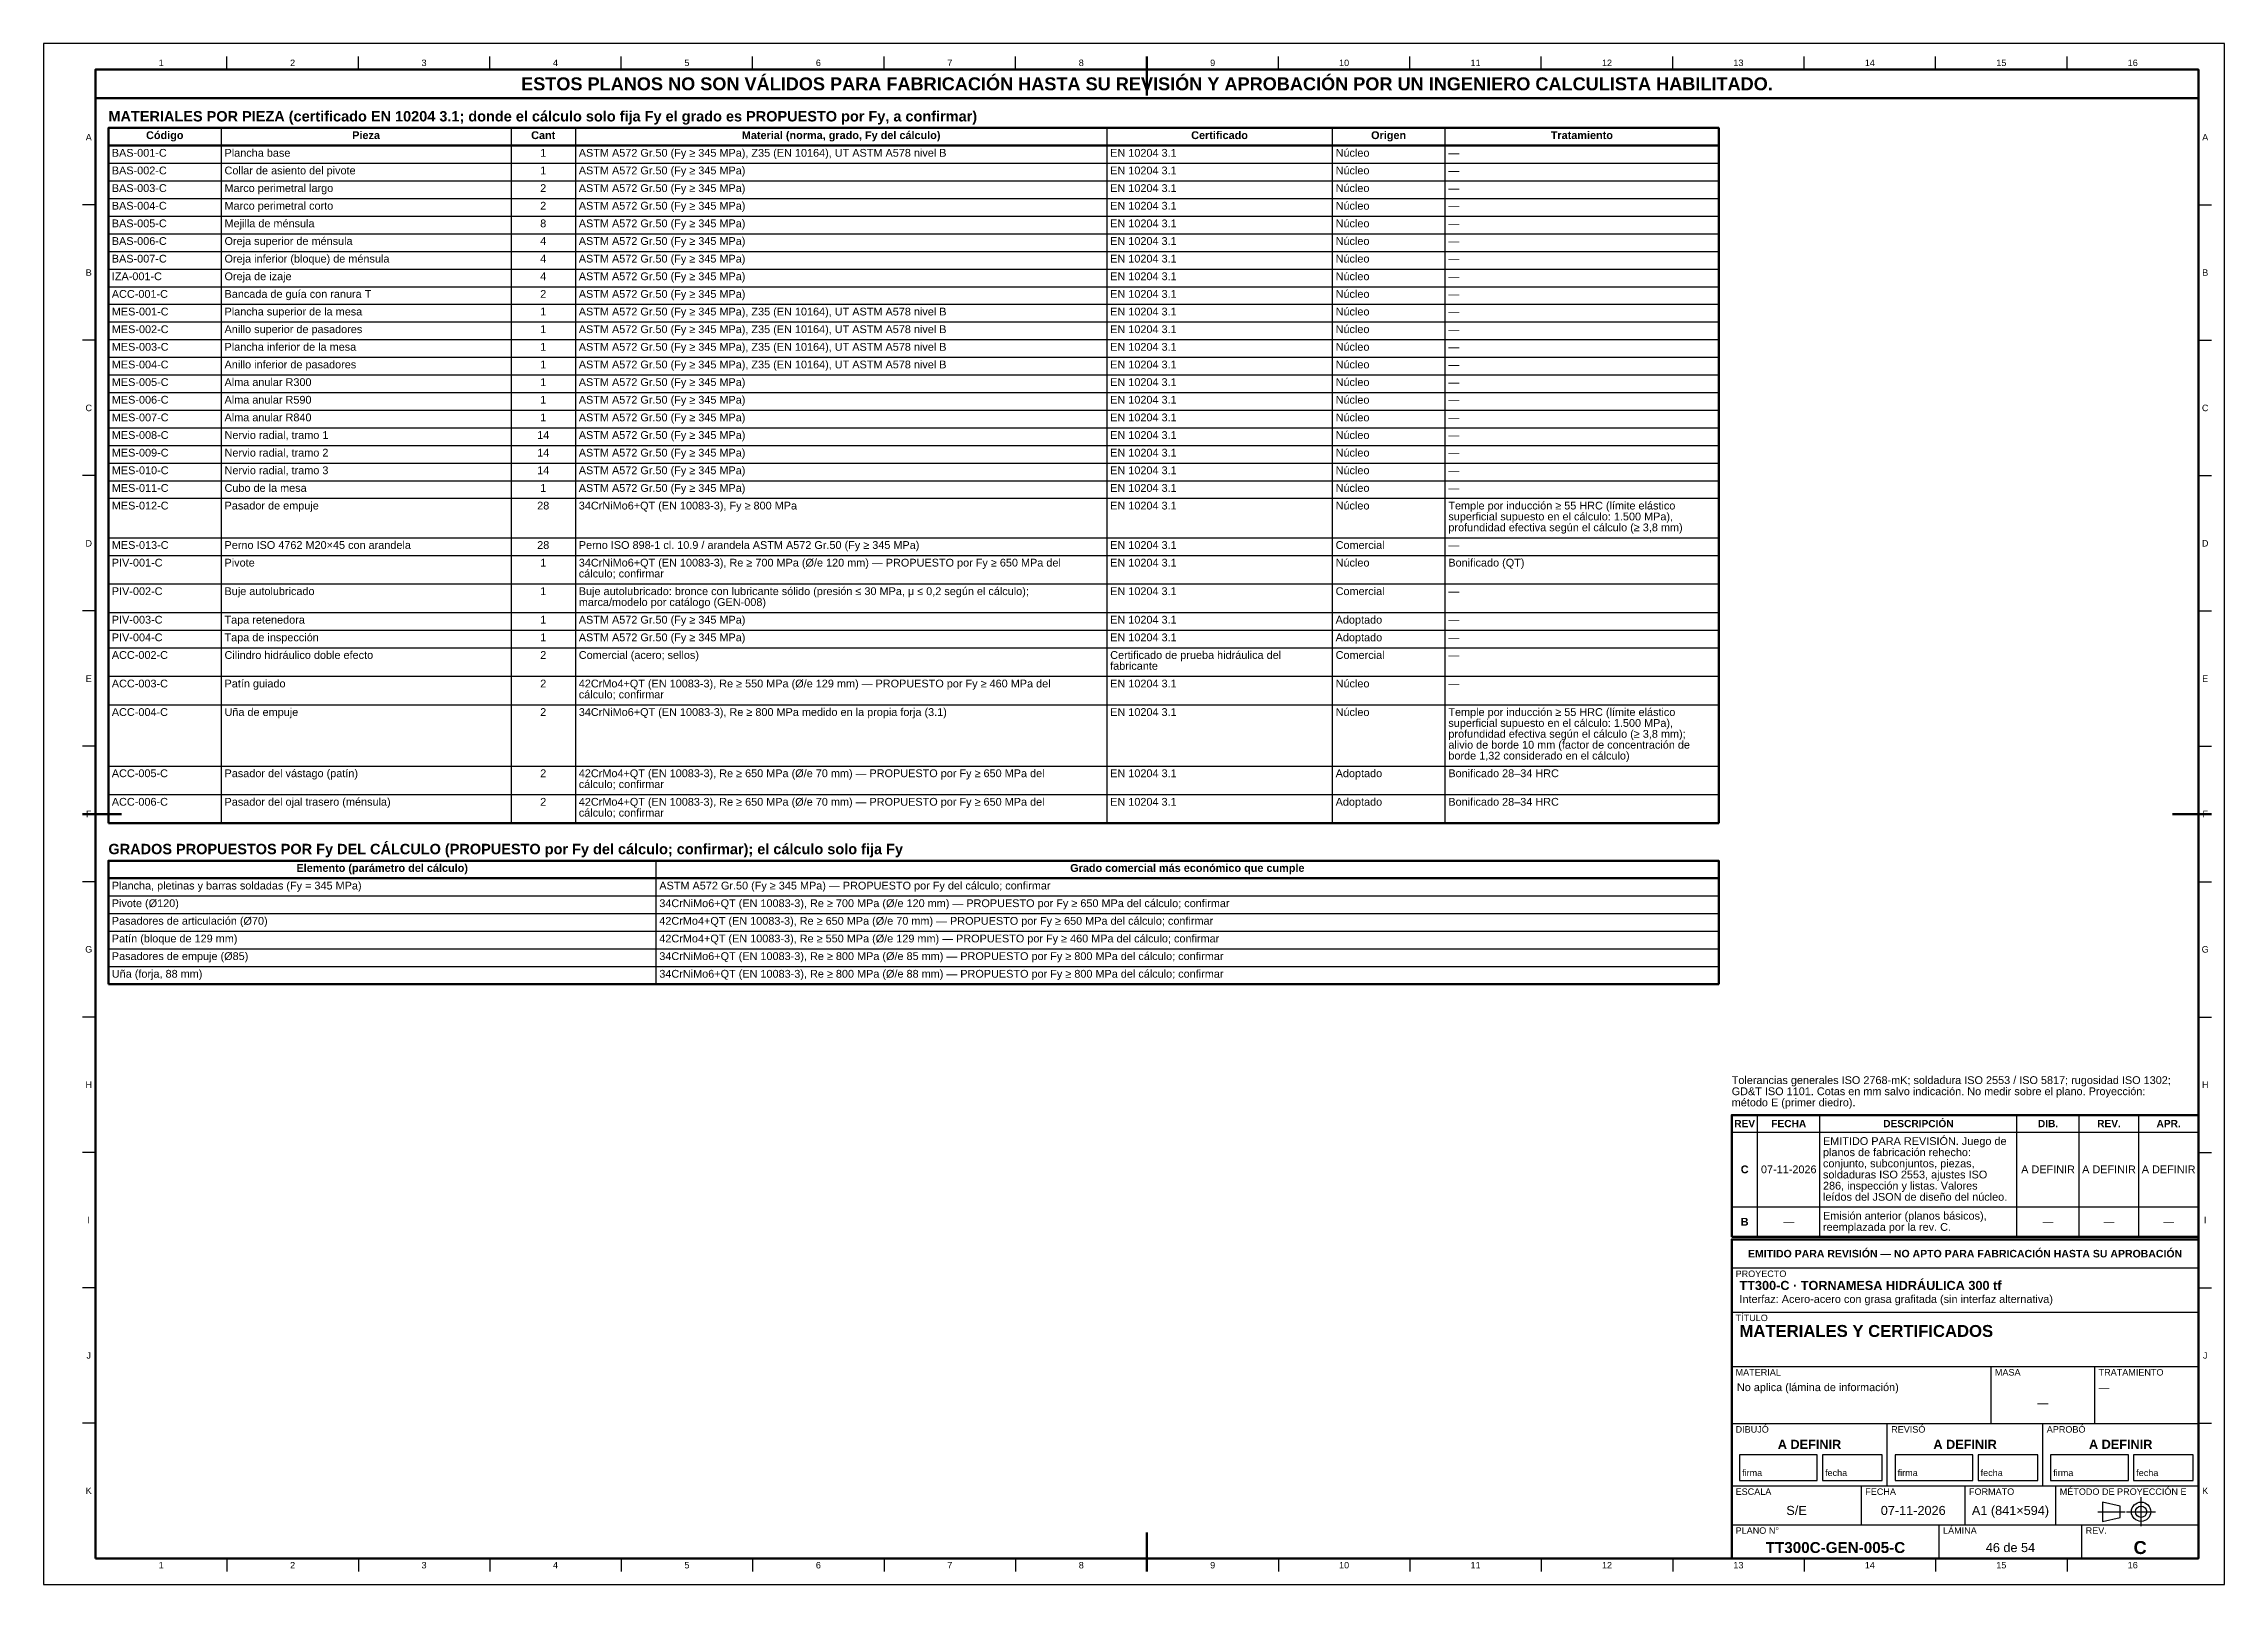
# Model space of a CAD drawing. Header units: millimetres. Extents: x 0 to 841, y 0 to 594.
import ezdxf
from ezdxf.enums import TextEntityAlignment as Align

# ---------------------------------------------------------------- set-up
doc = ezdxf.new("R2010")
doc.units = ezdxf.units.MM
doc.linetypes.add('EJE', pattern=[31, 20, -4, 3, -4])
for name, color, linetype, lineweight in [('EJE', 7, 'EJE', 25), ('FINA', 7, 'CONTINUOUS', 25), ('MARCO', 7, 'CONTINUOUS', 70), ('TXT', 7, 'CONTINUOUS', 25), ('VIS', 7, 'CONTINUOUS', 50)]:
    doc.layers.add(name, color=color, linetype=linetype, lineweight=lineweight)
doc.styles.add('STD', font='LiberationSans-Regular.ttf')
doc.styles.add('STDB', font='LiberationSans-Bold.ttf')

msp = doc.modelspace()

# ---------------------------------------------------------------- texts
at = {"layer": 'TXT'}
for s, height, style, p in [('1', 2.5, 'STD', (45.34, 586.6)), ('2', 2.5, 'STD', (96.03, 586.6)), ('3', 2.5, 'STD', (146.72, 586.6)), ('ESTOS PLANOS NO SON VÁLIDOS PARA FABRICACIÓN HASTA SU REVISIÓN Y APROBACIÓN POR UN INGENIERO CALCULISTA HABILITADO.', 5, 'STDB', (425.5, 578.5)), ('4', 2.5, 'STD', (197.41, 586.6)), ('5', 2.5, 'STD', (248.09, 586.6)), ('6', 2.5, 'STD', (298.78, 586.6)), ('7', 2.5, 'STD', (349.47, 586.6)), ('8', 2.5, 'STD', (400.16, 586.6)), ('9', 2.5, 'STD', (450.84, 586.6)), ('10', 2.5, 'STD', (501.53, 586.6)), ('11', 2.5, 'STD', (552.22, 586.6)), ('12', 2.5, 'STD', (602.91, 586.6)), ('13', 2.5, 'STD', (653.59, 586.6)), ('14', 2.5, 'STD', (704.28, 586.6)), ('15', 2.5, 'STD', (754.97, 586.6)), ('16', 2.5, 'STD', (805.66, 586.6)), ('A', 2.5, 'STD', (17.4, 557.91)), ('Código', 3, 'STDB', (46.73, 558.7)), ('Pieza', 3, 'STDB', (124.36, 558.7)), ('Cant', 3, 'STDB', (192.67, 558.7)), ('Material (norma, grado, Fy del cálculo)', 3, 'STDB', (307.56, 558.7)), ('Certificado', 3, 'STDB', (453.49, 558.7)), ('Origen', 3, 'STDB', (518.69, 558.7)), ('Tratamiento', 3, 'STDB', (593.21, 558.7)), ('A', 2.5, 'STD', (833.6, 557.91)), ('1', 3, 'STD', (192.67, 551.9)), ('2', 3, 'STD', (192.67, 538.3)), ('1', 3, 'STD', (192.67, 545.1)), ('2', 3, 'STD', (192.67, 531.5)), ('8', 3, 'STD', (192.67, 524.7)), ('4', 3, 'STD', (192.67, 517.9)), ('B', 2.5, 'STD', (17.4, 505.73)), ('4', 3, 'STD', (192.67, 511.1)), ('4', 3, 'STD', (192.67, 504.3)), ('B', 2.5, 'STD', (833.6, 505.73)), ('2', 3, 'STD', (192.67, 497.5)), ('1', 3, 'STD', (192.67, 490.7)), ('1', 3, 'STD', (192.67, 483.9)), ('1', 3, 'STD', (192.67, 477.1)), ('1', 3, 'STD', (192.67, 470.3)), ('1', 3, 'STD', (192.67, 463.5)), ('C', 2.5, 'STD', (17.4, 453.55)), ('1', 3, 'STD', (192.67, 456.7)), ('C', 2.5, 'STD', (833.6, 453.55)), ('1', 3, 'STD', (192.67, 449.9)), ('14', 3, 'STD', (192.67, 443.1)), ('14', 3, 'STD', (192.67, 436.3)), ('14', 3, 'STD', (192.67, 429.5)), ('1', 3, 'STD', (192.67, 422.7)), ('28', 3, 'STD', (192.67, 415.9)), ('D', 2.5, 'STD', (17.4, 401.36)), ('28', 3, 'STD', (192.67, 400.7)), ('1', 3, 'STD', (192.67, 393.9)), ('D', 2.5, 'STD', (833.6, 401.36)), ('1', 3, 'STD', (192.67, 382.9)), ('1', 3, 'STD', (192.67, 371.9)), ('1', 3, 'STD', (192.67, 365.1)), ('2', 3, 'STD', (192.67, 358.3)), ('E', 2.5, 'STD', (17.4, 349.18)), ('2', 3, 'STD', (192.67, 347.3)), ('E', 2.5, 'STD', (833.6, 349.18)), ('2', 3, 'STD', (192.67, 336.3)), ('2', 3, 'STD', (192.67, 312.7)), ('2', 3, 'STD', (192.67, 301.7)), ('F', 2.5, 'STD', (17.4, 297)), ('F', 2.5, 'STD', (833.6, 297)), ('Elemento (parámetro del cálculo)', 3, 'STDB', (130.57, 276.2)), ('Grado comercial más económico que cumple', 3, 'STDB', (441.07, 276.2)), ('G', 2.5, 'STD', (17.4, 244.82)), ('G', 2.5, 'STD', (833.6, 244.82)), ('H', 2.5, 'STD', (17.4, 192.64)), ('H', 2.5, 'STD', (833.6, 192.64)), ('REV', 2.8, 'STDB', (656, 177.65)), ('FECHA', 2.8, 'STDB', (673, 177.65)), ('DESCRIPCIÓN', 2.8, 'STDB', (723, 177.65)), ('DIB.', 2.8, 'STDB', (773, 177.65)), ('REV.', 2.8, 'STDB', (796.5, 177.65)), ('APR.', 2.8, 'STDB', (819.5, 177.65)), ('C', 3, 'STDB', (656, 160)), ('07-11-2026', 3, 'STD', (673, 160)), ('A DEFINIR', 3, 'STD', (773, 160)), ('A DEFINIR', 3, 'STD', (796.5, 160)), ('A DEFINIR', 3, 'STD', (819.5, 160)), ('I', 2.5, 'STD', (17.4, 140.45)), ('B', 3, 'STDB', (656, 139.8)), ('—', 3, 'STD', (673, 139.8)), ('—', 3, 'STD', (773, 139.8)), ('—', 3, 'STD', (796.5, 139.8)), ('—', 3, 'STD', (819.5, 139.8)), ('I', 2.5, 'STD', (833.6, 140.45)), ('EMITIDO PARA REVISIÓN — NO APTO PARA FABRICACIÓN HASTA SU APROBACIÓN', 2.9, 'STDB', (741, 127.5)), ('J', 2.5, 'STD', (17.4, 88.27)), ('J', 2.5, 'STD', (833.6, 88.27)), ('—', 3, 'STD', (771, 70)), ('A DEFINIR', 3.5, 'STDB', (681, 54)), ('A DEFINIR', 3.5, 'STDB', (741, 54)), ('A DEFINIR', 3.5, 'STDB', (801, 54)), ('K', 2.5, 'STD', (17.4, 36.09)), ('K', 2.5, 'STD', (833.6, 36.09)), ('S/E', 3.5, 'STD', (676, 28.5)), ('07-11-2026', 3.5, 'STD', (721, 28.5)), ('A1 (841×594)', 3.5, 'STD', (758.5, 28.5)), ('1', 2.5, 'STD', (45.34, 7.4)), ('2', 2.5, 'STD', (96.03, 7.4)), ('3', 2.5, 'STD', (146.72, 7.4)), ('4', 2.5, 'STD', (197.41, 7.4)), ('5', 2.5, 'STD', (248.09, 7.4)), ('6', 2.5, 'STD', (298.78, 7.4)), ('7', 2.5, 'STD', (349.47, 7.4)), ('8', 2.5, 'STD', (400.16, 7.4)), ('9', 2.5, 'STD', (450.84, 7.4)), ('10', 2.5, 'STD', (501.53, 7.4)), ('11', 2.5, 'STD', (552.22, 7.4)), ('12', 2.5, 'STD', (602.91, 7.4)), ('13', 2.5, 'STD', (653.59, 7.4)), ('TT300C-GEN-005-C', 4.2, 'STDB', (691, 14.2)), ('14', 2.5, 'STD', (704.28, 7.4)), ('46 de 54', 3.5, 'STD', (758.5, 14.2)), ('15', 2.5, 'STD', (754.97, 7.4)), ('16', 2.5, 'STD', (805.66, 7.4)), ('C', 5, 'STDB', (808.5, 14.2))]:
    msp.add_text(s, height=height, dxfattribs=dict(at, style=style)).set_placement(p, align=Align.MIDDLE_CENTER)
for s, height, style, p in [('MATERIALES POR PIEZA (certificado EN 10204 3.1; donde el cálculo solo fija Fy el grado es PROPUESTO por Fy, a confirmar)', 4, 'STDB', (25, 568)), ('GRADOS PROPUESTOS POR Fy DEL CÁLCULO (PROPUESTO por Fy del cálculo; confirmar); el cálculo solo fija Fy', 4, 'STDB', (25, 285.5)), ('planos de fabricación rehecho:', 3, 'STD', (686.2, 168.1)), ('EMITIDO PARA REVISIÓN. Juego de', 3, 'STD', (686.2, 172.4)), ('conjunto, subconjuntos, piezas,', 3, 'STD', (686.2, 163.8)), ('soldaduras ISO 2553, ajustes ISO', 3, 'STD', (686.2, 159.5)), ('286, inspección y listas. Valores', 3, 'STD', (686.2, 155.2)), ('leídos del JSON de diseño del núcleo.', 3, 'STD', (686.2, 150.9)), ('Emisión anterior (planos básicos),', 3, 'STD', (686.2, 143.6)), ('reemplazada por la rev. C.', 3, 'STD', (686.2, 139.3)), ('PROYECTO', 2.5, 'STD', (652.5, 121)), ('TT300-C · TORNAMESA HIDRÁULICA 300 tf', 3.5, 'STDB', (654, 117)), ('Interfaz: Acero-acero con grasa grafitada (sin interfaz alternativa)', 3, 'STD', (654, 111.5)), ('TÍTULO', 2.5, 'STD', (652.5, 104)), ('MATERIALES Y CERTIFICADOS', 4.6, 'STDB', (654, 100)), ('MATERIAL', 2.5, 'STD', (652.5, 83)), ('No aplica (lámina de información)', 3, 'STD', (653, 77.5)), ('MASA', 2.5, 'STD', (752.5, 83)), ('—', 3, 'STD', (792.5, 77.5)), ('TRATAMIENTO', 2.5, 'STD', (792.5, 83)), ('DIBUJÓ', 2.5, 'STD', (652.5, 61)), ('REVISÓ', 2.5, 'STD', (712.5, 61)), ('APROBÓ', 2.5, 'STD', (772.5, 61)), ('ESCALA', 2.5, 'STD', (652.5, 37)), ('FECHA', 2.5, 'STD', (702.5, 37)), ('FORMATO', 2.5, 'STD', (742.5, 37)), ('MÉTODO DE PROYECCIÓN E', 2.5, 'STD', (777.5, 37)), ('PLANO N°', 2.5, 'STD', (652.5, 22)), ('LÁMINA', 2.5, 'STD', (732.5, 22)), ('REV.', 2.5, 'STD', (787.5, 22))]:
    msp.add_text(s, height=height, dxfattribs=dict(at, style=style)).set_placement(p, align=Align.TOP_LEFT)
at = {"layer": 'TXT', "style": 'STD'}
for s, p in [('BAS-001-C', (26.3, 551.9)), ('Collar de asiento del pivote', (69.77, 545.1)), ('Plancha base', (69.77, 551.9)), ('ASTM A572 Gr.50 (Fy ≥ 345 MPa), Z35 (EN 10164), UT ASTM A578 nivel B', (206.39, 551.9)), ('ASTM A572 Gr.50 (Fy ≥ 345 MPa)', (206.39, 545.1)), ('EN 10204 3.1', (411.32, 551.9)), ('Núcleo', (498.26, 551.9)), ('Núcleo', (498.26, 545.1)), ('—', (541.73, 551.9)), ('BAS-002-C', (26.3, 545.1)), ('BAS-003-C', (26.3, 538.3)), ('Marco perimetral largo', (69.77, 538.3)), ('ASTM A572 Gr.50 (Fy ≥ 345 MPa)', (206.39, 538.3)), ('EN 10204 3.1', (411.32, 545.1)), ('EN 10204 3.1', (411.32, 538.3)), ('Núcleo', (498.26, 538.3)), ('—', (541.73, 545.1)), ('BAS-004-C', (26.3, 531.5)), ('Marco perimetral corto', (69.77, 531.5)), ('ASTM A572 Gr.50 (Fy ≥ 345 MPa)', (206.39, 531.5)), ('EN 10204 3.1', (411.32, 531.5)), ('Núcleo', (498.26, 531.5)), ('—', (541.73, 538.3)), ('—', (541.73, 531.5)), ('BAS-005-C', (26.3, 524.7)), ('Mejilla de ménsula', (69.77, 524.7)), ('ASTM A572 Gr.50 (Fy ≥ 345 MPa)', (206.39, 524.7)), ('EN 10204 3.1', (411.32, 524.7)), ('Núcleo', (498.26, 524.7)), ('—', (541.73, 524.7)), ('BAS-006-C', (26.3, 517.9)), ('Oreja superior de ménsula', (69.77, 517.9)), ('ASTM A572 Gr.50 (Fy ≥ 345 MPa)', (206.39, 517.9)), ('EN 10204 3.1', (411.32, 517.9)), ('Núcleo', (498.26, 517.9)), ('—', (541.73, 517.9)), ('BAS-007-C', (26.3, 511.1)), ('IZA-001-C', (26.3, 504.3)), ('Oreja inferior (bloque) de ménsula', (69.77, 511.1)), ('Oreja de izaje', (69.77, 504.3)), ('ASTM A572 Gr.50 (Fy ≥ 345 MPa)', (206.39, 511.1)), ('ASTM A572 Gr.50 (Fy ≥ 345 MPa)', (206.39, 504.3)), ('EN 10204 3.1', (411.32, 511.1)), ('EN 10204 3.1', (411.32, 504.3)), ('Núcleo', (498.26, 511.1)), ('Núcleo', (498.26, 504.3)), ('—', (541.73, 511.1)), ('ACC-001-C', (26.3, 497.5)), ('Bancada de guía con ranura T', (69.77, 497.5)), ('ASTM A572 Gr.50 (Fy ≥ 345 MPa)', (206.39, 497.5)), ('EN 10204 3.1', (411.32, 497.5)), ('Núcleo', (498.26, 497.5)), ('—', (541.73, 504.3)), ('—', (541.73, 497.5)), ('MES-001-C', (26.3, 490.7)), ('Plancha superior de la mesa', (69.77, 490.7)), ('ASTM A572 Gr.50 (Fy ≥ 345 MPa), Z35 (EN 10164), UT ASTM A578 nivel B', (206.39, 490.7)), ('EN 10204 3.1', (411.32, 490.7)), ('Núcleo', (498.26, 490.7)), ('—', (541.73, 490.7)), ('MES-002-C', (26.3, 483.9)), ('Anillo superior de pasadores', (69.77, 483.9)), ('ASTM A572 Gr.50 (Fy ≥ 345 MPa), Z35 (EN 10164), UT ASTM A578 nivel B', (206.39, 483.9)), ('EN 10204 3.1', (411.32, 483.9)), ('Núcleo', (498.26, 483.9)), ('—', (541.73, 483.9)), ('MES-003-C', (26.3, 477.1)), ('MES-004-C', (26.3, 470.3)), ('Anillo inferior de pasadores', (69.77, 470.3)), ('Plancha inferior de la mesa', (69.77, 477.1)), ('ASTM A572 Gr.50 (Fy ≥ 345 MPa), Z35 (EN 10164), UT ASTM A578 nivel B', (206.39, 477.1)), ('ASTM A572 Gr.50 (Fy ≥ 345 MPa), Z35 (EN 10164), UT ASTM A578 nivel B', (206.39, 470.3)), ('EN 10204 3.1', (411.32, 477.1)), ('EN 10204 3.1', (411.32, 470.3)), ('Núcleo', (498.26, 477.1)), ('Núcleo', (498.26, 470.3)), ('—', (541.73, 477.1)), ('MES-005-C', (26.3, 463.5)), ('Alma anular R300', (69.77, 463.5)), ('ASTM A572 Gr.50 (Fy ≥ 345 MPa)', (206.39, 463.5)), ('EN 10204 3.1', (411.32, 463.5)), ('Núcleo', (498.26, 463.5)), ('—', (541.73, 470.3)), ('—', (541.73, 463.5)), ('MES-006-C', (26.3, 456.7)), ('Alma anular R590', (69.77, 456.7)), ('ASTM A572 Gr.50 (Fy ≥ 345 MPa)', (206.39, 456.7)), ('EN 10204 3.1', (411.32, 456.7)), ('Núcleo', (498.26, 456.7)), ('—', (541.73, 456.7)), ('MES-007-C', (26.3, 449.9)), ('Alma anular R840', (69.77, 449.9)), ('ASTM A572 Gr.50 (Fy ≥ 345 MPa)', (206.39, 449.9)), ('EN 10204 3.1', (411.32, 449.9)), ('Núcleo', (498.26, 449.9)), ('—', (541.73, 449.9)), ('MES-008-C', (26.3, 443.1)), ('MES-009-C', (26.3, 436.3)), ('Nervio radial, tramo 1', (69.77, 443.1)), ('Nervio radial, tramo 2', (69.77, 436.3)), ('ASTM A572 Gr.50 (Fy ≥ 345 MPa)', (206.39, 443.1)), ('ASTM A572 Gr.50 (Fy ≥ 345 MPa)', (206.39, 436.3)), ('EN 10204 3.1', (411.32, 443.1)), ('EN 10204 3.1', (411.32, 436.3)), ('Núcleo', (498.26, 443.1)), ('Núcleo', (498.26, 436.3)), ('—', (541.73, 443.1)), ('MES-010-C', (26.3, 429.5)), ('Nervio radial, tramo 3', (69.77, 429.5)), ('ASTM A572 Gr.50 (Fy ≥ 345 MPa)', (206.39, 429.5)), ('EN 10204 3.1', (411.32, 429.5)), ('Núcleo', (498.26, 429.5)), ('—', (541.73, 436.3)), ('—', (541.73, 429.5)), ('MES-011-C', (26.3, 422.7)), ('Cubo de la mesa', (69.77, 422.7)), ('ASTM A572 Gr.50 (Fy ≥ 345 MPa)', (206.39, 422.7)), ('EN 10204 3.1', (411.32, 422.7)), ('Núcleo', (498.26, 422.7)), ('—', (541.73, 422.7)), ('MES-012-C', (26.3, 415.9)), ('Pasador de empuje', (69.77, 415.9)), ('34CrNiMo6+QT (EN 10083-3), Fy ≥ 800 MPa', (206.39, 415.9)), ('EN 10204 3.1', (411.32, 415.9)), ('Núcleo', (498.26, 415.9)), ('Temple por inducción ≥ 55 HRC (límite elástico', (541.73, 415.9)), ('superficial supuesto en el cálculo: 1.500 MPa),', (541.73, 411.7)), ('profundidad efectiva según el cálculo (≥ 3,8 mm)', (541.73, 407.5)), ('MES-013-C', (26.3, 400.7)), ('PIV-001-C', (26.3, 393.9)), ('Perno ISO 4762 M20×45 con arandela', (69.77, 400.7)), ('Pivote', (69.77, 393.9)), ('34CrNiMo6+QT (EN 10083-3), Re ≥ 700 MPa (Ø/e 120 mm) — PROPUESTO por Fy ≥ 650 MPa del', (206.39, 393.9)), ('Perno ISO 898-1 cl. 10.9 / arandela ASTM A572 Gr.50 (Fy ≥ 345 MPa)', (206.39, 400.7)), ('EN 10204 3.1', (411.32, 400.7)), ('EN 10204 3.1', (411.32, 393.9)), ('Comercial', (498.26, 400.7)), ('Núcleo', (498.26, 393.9)), ('—', (541.73, 400.7)), ('Bonificado (QT)', (541.73, 393.9)), ('cálculo; confirmar', (206.39, 389.7)), ('PIV-002-C', (26.3, 382.9)), ('Buje autolubricado', (69.77, 382.9)), ('marca/modelo por catálogo (GEN-008)', (206.39, 378.7)), ('Buje autolubricado: bronce con lubricante sólido (presión ≤ 30 MPa, μ ≤ 0,2 según el cálculo);', (206.39, 382.9)), ('EN 10204 3.1', (411.32, 382.9)), ('Comercial', (498.26, 382.9)), ('—', (541.73, 382.9)), ('PIV-003-C', (26.3, 371.9)), ('Tapa retenedora', (69.77, 371.9)), ('ASTM A572 Gr.50 (Fy ≥ 345 MPa)', (206.39, 371.9)), ('EN 10204 3.1', (411.32, 371.9)), ('Adoptado', (498.26, 371.9)), ('—', (541.73, 371.9)), ('PIV-004-C', (26.3, 365.1)), ('Tapa de inspección', (69.77, 365.1)), ('ASTM A572 Gr.50 (Fy ≥ 345 MPa)', (206.39, 365.1)), ('EN 10204 3.1', (411.32, 365.1)), ('Adoptado', (498.26, 365.1)), ('—', (541.73, 365.1)), ('ACC-002-C', (26.3, 358.3)), ('Cilindro hidráulico doble efecto', (69.77, 358.3)), ('Comercial (acero; sellos)', (206.39, 358.3)), ('fabricante', (411.32, 354.1)), ('Certificado de prueba hidráulica del', (411.32, 358.3)), ('Comercial', (498.26, 358.3)), ('—', (541.73, 358.3)), ('ACC-003-C', (26.3, 347.3)), ('Patín guiado', (69.77, 347.3)), ('42CrMo4+QT (EN 10083-3), Re ≥ 550 MPa (Ø/e 129 mm) — PROPUESTO por Fy ≥ 460 MPa del', (206.39, 347.3)), ('cálculo; confirmar', (206.39, 343.1)), ('EN 10204 3.1', (411.32, 347.3)), ('Núcleo', (498.26, 347.3)), ('—', (541.73, 347.3)), ('ACC-004-C', (26.3, 336.3)), ('Uña de empuje', (69.77, 336.3)), ('34CrNiMo6+QT (EN 10083-3), Re ≥ 800 MPa medido en la propia forja (3.1)', (206.39, 336.3)), ('EN 10204 3.1', (411.32, 336.3)), ('Núcleo', (498.26, 336.3)), ('Temple por inducción ≥ 55 HRC (límite elástico', (541.73, 336.3)), ('superficial supuesto en el cálculo: 1.500 MPa),', (541.73, 332.1)), ('profundidad efectiva según el cálculo (≥ 3,8 mm);', (541.73, 327.9)), ('alivio de borde 10 mm (factor de concentración de', (541.73, 323.7)), ('borde 1,32 considerado en el cálculo)', (541.73, 319.5)), ('ACC-005-C', (26.3, 312.7)), ('Pasador del vástago (patín)', (69.77, 312.7)), ('42CrMo4+QT (EN 10083-3), Re ≥ 650 MPa (Ø/e 70 mm) — PROPUESTO por Fy ≥ 650 MPa del', (206.39, 312.7)), ('EN 10204 3.1', (411.32, 312.7)), ('Adoptado', (498.26, 312.7)), ('Bonificado 28–34 HRC', (541.73, 312.7)), ('ACC-006-C', (26.3, 301.7)), ('Pasador del ojal trasero (ménsula)', (69.77, 301.7)), ('42CrMo4+QT (EN 10083-3), Re ≥ 650 MPa (Ø/e 70 mm) — PROPUESTO por Fy ≥ 650 MPa del', (206.39, 301.7)), ('cálculo; confirmar', (206.39, 308.5)), ('EN 10204 3.1', (411.32, 301.7)), ('Adoptado', (498.26, 301.7)), ('Bonificado 28–34 HRC', (541.73, 301.7)), ('cálculo; confirmar', (206.39, 297.5)), ('Plancha, pletinas y barras soldadas (Fy = 345 MPa)', (26.3, 269.4)), ('ASTM A572 Gr.50 (Fy ≥ 345 MPa) — PROPUESTO por Fy del cálculo; confirmar', (237.44, 269.4)), ('Pivote (Ø120)', (26.3, 262.6)), ('34CrNiMo6+QT (EN 10083-3), Re ≥ 700 MPa (Ø/e 120 mm) — PROPUESTO por Fy ≥ 650 MPa del cálculo; confirmar', (237.44, 262.6)), ('Pasadores de articulación (Ø70)', (26.3, 255.8)), ('42CrMo4+QT (EN 10083-3), Re ≥ 650 MPa (Ø/e 70 mm) — PROPUESTO por Fy ≥ 650 MPa del cálculo; confirmar', (237.44, 255.8)), ('Patín (bloque de 129 mm)', (26.3, 249)), ('42CrMo4+QT (EN 10083-3), Re ≥ 550 MPa (Ø/e 129 mm) — PROPUESTO por Fy ≥ 460 MPa del cálculo; confirmar', (237.44, 249)), ('34CrNiMo6+QT (EN 10083-3), Re ≥ 800 MPa (Ø/e 85 mm) — PROPUESTO por Fy ≥ 800 MPa del cálculo; confirmar', (237.44, 242.2)), ('Uña (forja, 88 mm)', (26.3, 235.4)), ('Pasadores de empuje (Ø85)', (26.3, 242.2)), ('34CrNiMo6+QT (EN 10083-3), Re ≥ 800 MPa (Ø/e 88 mm) — PROPUESTO por Fy ≥ 800 MPa del cálculo; confirmar', (237.44, 235.4))]:
    msp.add_text(s, height=3, dxfattribs=at).set_placement(p, align=Align.MIDDLE_LEFT)
for s, height, p in [('Tolerancias generales ISO 2768-mK; soldadura ISO 2553 / ISO 5817; rugosidad ISO 1302;', 3, (651, 192)), ('GD&T ISO 1101. Cotas en mm salvo indicación. No medir sobre el plano. Proyección:', 3, (651, 187.7)), ('método E (primer diedro).', 3, (651, 183.4)), ('firma', 2.5, (655, 41)), ('fecha', 2.5, (687, 41)), ('firma', 2.5, (715, 41)), ('fecha', 2.5, (747, 41)), ('firma', 2.5, (775, 41)), ('fecha', 2.5, (807, 41))]:
    msp.add_text(s, height=height, dxfattribs=at).set_placement(p, align=Align.BOTTOM_LEFT)

# ---------------------------------------------------------------- linework, layer by layer
at = {"layer": 'EJE'}
for p, q in [((792.14, 28), (802.68, 28)), ((803.3, 28), (814.46, 28)), ((808.88, 22.42), (808.88, 33.58))]:
    msp.add_line(p, q, dxfattribs=at)
at = {"layer": 'FINA'}
for p, q in [((70.69, 584), (70.69, 589)), ((121.38, 584), (121.38, 589)), ((172.06, 584), (172.06, 589)), ((222.75, 584), (222.75, 589)), ((273.44, 584), (273.44, 589)), ((324.12, 584), (324.12, 589)), ((374.81, 584), (374.81, 589)), ((425.5, 584), (425.5, 589)), ((476.19, 584), (476.19, 589)), ((526.88, 584), (526.88, 589)), ((577.56, 584), (577.56, 589)), ((628.25, 584), (628.25, 589)), ((678.94, 584), (678.94, 589)), ((729.62, 584), (729.62, 589)), ((780.31, 584), (780.31, 589)), ((68.47, 561.5), (68.47, 293.5)), ((180.25, 561.5), (180.25, 293.5)), ((205.09, 561.5), (205.09, 293.5)), ((410.02, 561.5), (410.02, 293.5)), ((496.96, 561.5), (496.96, 293.5)), ((540.43, 561.5), (540.43, 293.5)), ((25, 554.7), (646, 554.7)), ((25, 547.9), (646, 547.9)), ((25, 541.1), (646, 541.1)), ((20, 531.82), (15, 531.82)), ((25, 534.3), (646, 534.3)), ((831, 531.82), (836, 531.82)), ((25, 527.5), (646, 527.5)), ((25, 520.7), (646, 520.7)), ((25, 513.9), (646, 513.9)), ((25, 507.1), (646, 507.1)), ((25, 500.3), (646, 500.3)), ((25, 493.5), (646, 493.5)), ((20, 479.64), (15, 479.64)), ((25, 486.7), (646, 486.7)), ((25, 479.9), (646, 479.9)), ((831, 479.64), (836, 479.64)), ((25, 473.1), (646, 473.1)), ((25, 466.3), (646, 466.3)), ((25, 459.5), (646, 459.5)), ((25, 452.7), (646, 452.7)), ((25, 445.9), (646, 445.9)), ((25, 439.1), (646, 439.1)), ((25, 432.3), (646, 432.3)), ((20, 427.45), (15, 427.45)), ((25, 425.5), (646, 425.5)), ((831, 427.45), (836, 427.45)), ((25, 418.7), (646, 418.7)), ((25, 403.5), (646, 403.5)), ((25, 396.7), (646, 396.7)), ((25, 385.7), (646, 385.7)), ((20, 375.27), (15, 375.27)), ((25, 374.7), (646, 374.7)), ((831, 375.27), (836, 375.27)), ((25, 367.9), (646, 367.9)), ((25, 361.1), (646, 361.1)), ((25, 350.1), (646, 350.1)), ((25, 339.1), (646, 339.1)), ((20, 323.09), (15, 323.09)), ((831, 323.09), (836, 323.09)), ((25, 315.5), (646, 315.5)), ((25, 304.5), (646, 304.5)), ((236.14, 279), (236.14, 231.4)), ((20, 270.91), (15, 270.91)), ((25, 272.2), (646, 272.2)), ((831, 270.91), (836, 270.91)), ((25, 265.4), (646, 265.4)), ((25, 258.6), (646, 258.6)), ((25, 251.8), (646, 251.8)), ((25, 245), (646, 245)), ((25, 238.2), (646, 238.2)), ((20, 218.73), (15, 218.73)), ((831, 218.73), (836, 218.73)), ((661, 134), (661, 180.9)), ((685, 134), (685, 180.9)), ((761, 134), (761, 180.9)), ((785, 134), (785, 180.9)), ((808, 134), (808, 180.9)), ((651, 174.4), (831, 174.4)), ((20, 166.55), (15, 166.55)), ((831, 166.55), (836, 166.55)), ((651, 145.6), (831, 145.6)), ((651, 134), (831, 134)), ((651, 133), (831, 133)), ((651, 122), (831, 122)), ((20, 114.36), (15, 114.36)), ((831, 114.36), (836, 114.36)), ((651, 105), (831, 105)), ((651, 84), (831, 84)), ((751, 62), (751, 84)), ((791, 62), (791, 84)), ((20, 62.18), (15, 62.18)), ((651, 62), (831, 62)), ((711, 38), (711, 62)), ((771, 38), (771, 62)), ((831, 62.18), (836, 62.18)), ((651, 38), (831, 38)), ((701, 23), (701, 38)), ((741, 23), (741, 38)), ((776, 23), (776, 38)), ((651, 23), (831, 23)), ((731, 10), (731, 23)), ((786, 10), (786, 23)), ((70.69, 10), (70.69, 5)), ((121.38, 10), (121.38, 5)), ((172.06, 10), (172.06, 5)), ((222.75, 10), (222.75, 5)), ((273.44, 10), (273.44, 5)), ((324.12, 10), (324.12, 5)), ((374.81, 10), (374.81, 5)), ((425.5, 10), (425.5, 5)), ((476.19, 10), (476.19, 5)), ((526.88, 10), (526.88, 5)), ((577.56, 10), (577.56, 5)), ((628.25, 10), (628.25, 5)), ((678.94, 10), (678.94, 5)), ((729.62, 10), (729.62, 5)), ((780.31, 10), (780.31, 5))]:
    msp.add_line(p, q, dxfattribs=at)
for points in [[(0, 0), (841, 0), (841, 594), (0, 594)], [(654, 40), (684, 40), (684, 50), (654, 50)], [(686, 40), (709, 40), (709, 50), (686, 50)], [(714, 40), (744, 40), (744, 50), (714, 50)], [(746, 40), (769, 40), (769, 50), (746, 50)], [(774, 40), (804, 40), (804, 50), (774, 50)], [(806, 40), (829, 40), (829, 50), (806, 50)], [(794, 24.28), (800.82, 25.83), (800.82, 30.17), (794, 31.72)]]:
    msp.add_lwpolyline(points, close=True, dxfattribs=at)
for radius in [3.72, 2.17]:
    msp.add_circle((808.88, 28), radius, dxfattribs=at)
at = {"layer": 'MARCO'}
for p, q in [((425.5, 589), (425.5, 574)), ((15, 297), (30, 297)), ((836, 297), (821, 297)), ((425.5, 5), (425.5, 20))]:
    msp.add_line(p, q, dxfattribs=at)
for points in [[(20, 10), (831, 10), (831, 584), (20, 584)], [(20, 573), (831, 573), (831, 584), (20, 584)], [(651, 134), (831, 134), (831, 180.9), (651, 180.9)], [(651, 10), (831, 10), (831, 133), (651, 133)]]:
    msp.add_lwpolyline(points, close=True, dxfattribs=at)
at = {"layer": 'VIS'}
for p, q in [((25, 561.5), (25, 293.5)), ((646, 561.5), (646, 293.5)), ((25, 293.5), (646, 293.5)), ((25, 279), (25, 231.4)), ((646, 279), (646, 231.4)), ((25, 231.4), (646, 231.4))]:
    msp.add_line(p, q, dxfattribs=at)
for points in [[(25, 554.7), (646, 554.7), (646, 561.5), (25, 561.5)], [(25, 272.2), (646, 272.2), (646, 279), (25, 279)]]:
    msp.add_lwpolyline(points, close=True, dxfattribs=at)

msp.set_redraw_order([(e.dxf.handle, doc.entitydb.next_handle()) for e in msp.query("TEXT MTEXT ATTDEF DIMENSION ARC_DIMENSION")])  # texts and dimensions are drawn at this point

doc.saveas('drawing.dxf')
